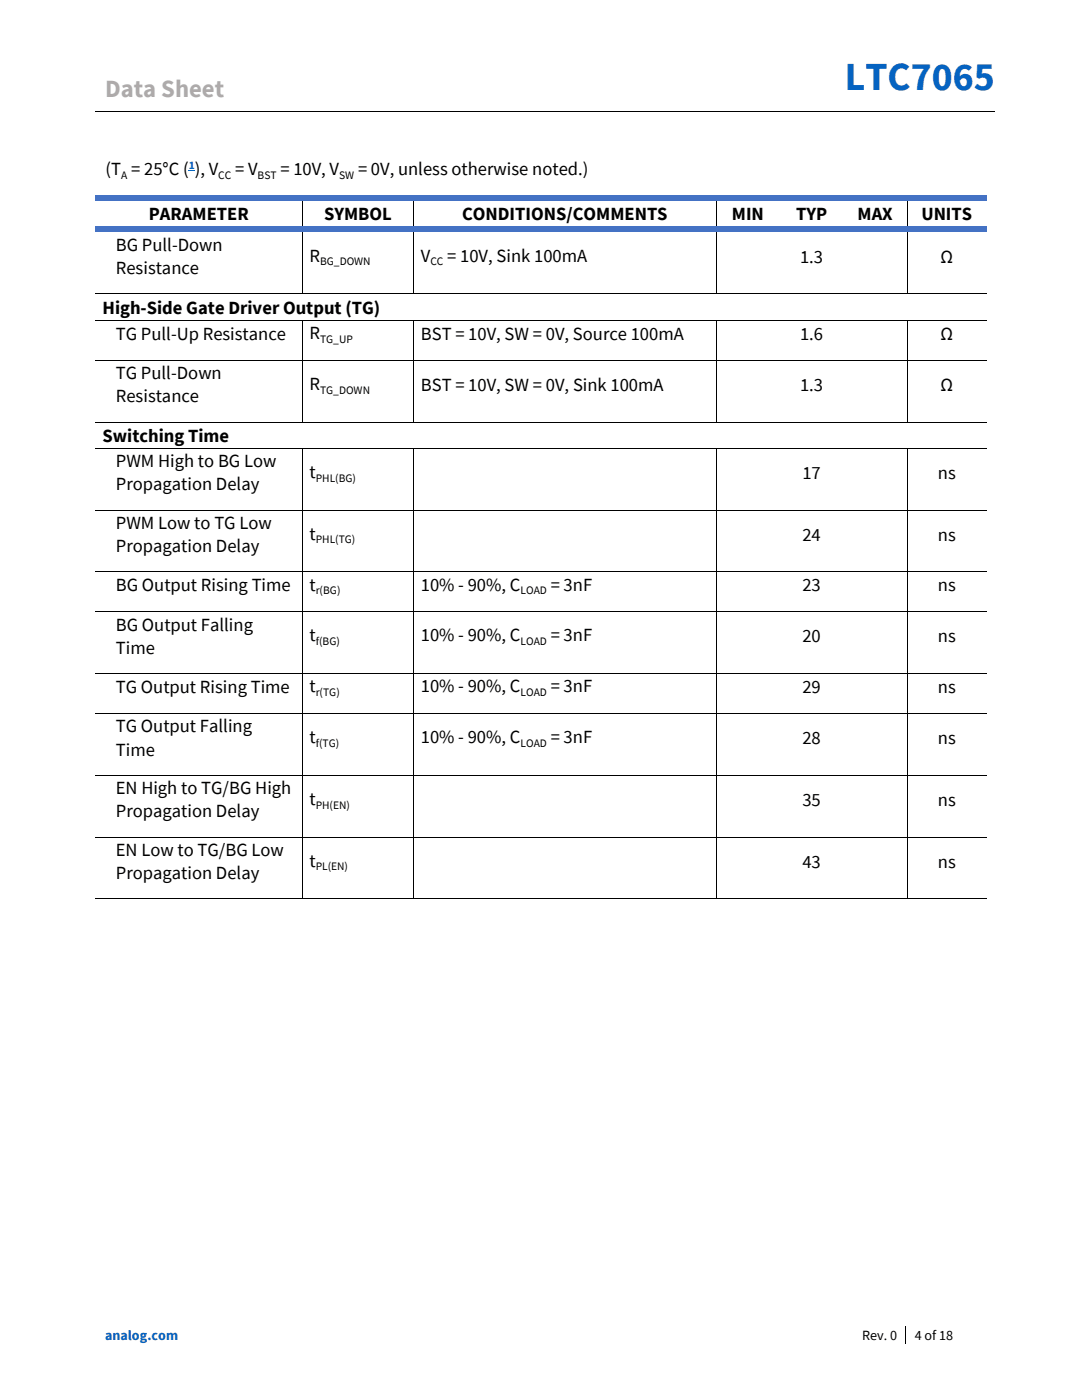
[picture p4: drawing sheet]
<svg xmlns="http://www.w3.org/2000/svg" width="216mm" height="279mm" viewBox="0 0 216 279" stroke-linecap="round" stroke-linejoin="round" font-family="sans-serif">
<defs><g id="words">
<text font-size="7.9" fill="#0563c1" x="168.6" y="18">LTC7065</text>
<text font-size="4.9" fill="#aeaaaa" x="21" y="19.3">Data Sheet</text>
<g font-size="3.7">
<text x="21.1" y="35">(T = 25°C ( ), V</text>
<text x="46.9" y="35">= V</text>
<text x="56" y="35">= 10V, V</text>
<text x="71.4" y="35">= 0V, unless otherwise noted.)</text>
<text x="29.7" y="44">PARAMETER</text>
<text x="64.7" y="44">SYMBOL</text>
<text x="92.2" y="44">CONDITIONS/COMMENTS</text>
<text x="146" y="44">MIN</text>
<text x="158.8" y="44">TYP</text>
<text x="171.1" y="44">MAX</text>
<text x="183.8" y="44">UNITS</text>
<text x="23.1" y="50.1">BG Pull-Down</text>
<text x="61.8" y="52.2">R</text>
<text x="84" y="52.2">V</text>
<text x="89.2" y="52.2">= 10V, Sink 100mA</text>
<text x="159.6" y="52.4">1.3</text>
<text x="187.7" y="52.4">Ω</text>
<text x="23.1" y="54.7">Resistance</text>
<text x="20.5" y="62.6">High-Side Gate Driver Output (TG)</text>
<text x="23.1" y="67.8">TG Pull-Up Resistance</text>
<text x="61.8" y="67.7">R</text>
<text x="84" y="67.8">BST = 10V, SW = 0V, Source 100mA</text>
<text x="159.6" y="67.8">1.6</text>
<text x="187.7" y="67.8">Ω</text>
<text x="23.1" y="75.7">TG Pull-Down</text>
<text x="61.8" y="77.8">R</text>
<text x="84" y="78">BST = 10V, SW = 0V, Sink 100mA</text>
<text x="159.6" y="78">1.3</text>
<text x="187.7" y="78">Ω</text>
<text x="23.1" y="80.3">Resistance</text>
<text x="20.5" y="88.2">Switching Time</text>
<text x="23.1" y="93.2">PWM High to BG Low</text>
<text x="61.8" y="95.4">t</text>
<text x="160.1" y="95.6">17</text>
<text x="187.1" y="95.6">ns</text>
<text x="23.1" y="97.9">Propagation Delay</text>
<text x="23.1" y="105.5">PWM Low to TG Low</text>
<text x="61.8" y="107.7">t</text>
<text x="160.1" y="107.9">24</text>
<text x="187.1" y="107.9">ns</text>
<text x="23.1" y="110.2">Propagation Delay</text>
<text x="23.1" y="118">BG Output Rising Time</text>
<text x="61.8" y="117.9">t</text>
<text x="84" y="117.9">10% - 90%, C</text>
<text x="109.9" y="117.9">= 3nF</text>
<text x="160.1" y="118">23</text>
<text x="187.1" y="118">ns</text>
<text x="23.1" y="125.9">BG Output Falling</text>
<text x="23.1" y="130.5">Time</text>
<text x="61.8" y="128">t</text>
<text x="84" y="128">10% - 90%, C</text>
<text x="109.9" y="128">= 3nF</text>
<text x="160.1" y="128.2">20</text>
<text x="187.1" y="128.2">ns</text>
<text x="23.1" y="138.4">TG Output Rising Time</text>
<text x="61.8" y="138.2">t</text>
<text x="84" y="138.2">10% - 90%, C</text>
<text x="109.9" y="138.2">= 3nF</text>
<text x="160.1" y="138.4">29</text>
<text x="187.1" y="138.4">ns</text>
<text x="23.1" y="146.2">TG Output Falling</text>
<text x="61.8" y="148.4">t</text>
<text x="84" y="148.4">10% - 90%, C</text>
<text x="109.9" y="148.4">= 3nF</text>
<text x="160.1" y="148.5">28</text>
<text x="187.1" y="148.5">ns</text>
<text x="23.1" y="150.8">Time</text>
<text x="23.1" y="158.5">EN High to TG/BG High</text>
<text x="61.8" y="160.7">t</text>
<text x="160.1" y="160.8">35</text>
<text x="187.1" y="160.8">ns</text>
<text x="23.1" y="163.1">Propagation Delay</text>
<text x="23.1" y="170.8">EN Low to TG/BG Low</text>
<text x="61.8" y="173">t</text>
<text x="160.1" y="173.1">43</text>
<text x="187.1" y="173.1">ns</text>
<text x="23.1" y="175.5">Propagation Delay</text>
</g>
<text font-size="2.8" fill="#0563c1" x="21" y="267.5">analog.com</text>
<g font-size="2.8">
<text x="172" y="267.5">Rev. 0</text>
<text x="182.5" y="267.5">4 of 18</text>
</g>
<g font-size="2.3">
<text x="24.2" y="35.7">A</text>
<text x="43.5" y="35.7">CC</text>
<text x="51.4" y="35.7">BST</text>
<text x="67.7" y="35.7">SW</text>
<text x="63.9" y="52.9">BG_DOWN</text>
<text x="85.9" y="52.9">CC</text>
<text x="63.9" y="68.4">TG_UP</text>
<text x="63.9" y="78.5">TG_DOWN</text>
<text x="63" y="96.1">PHL(BG)</text>
<text x="63" y="108.4">PHL(TG)</text>
<text x="63" y="118.6">r(BG)</text>
<text x="103.9" y="118.6">LOAD</text>
<text x="63" y="128.7">f(BG)</text>
<text x="103.9" y="128.7">LOAD</text>
<text x="63" y="138.9">r(TG)</text>
<text x="103.9" y="138.9">LOAD</text>
<text x="63" y="149">f(TG)</text>
<text x="103.9" y="149">LOAD</text>
<text x="63" y="161.4">PH(EN)</text>
<text x="63" y="173.7">PL(EN)</text>
</g>
<text font-size="2.3" fill="#006fb9" x="37.7" y="33.7">1</text>
<text font-size=".7" x="19" y="179.5">.</text>
</g></defs>
<path d="M19 22.3h83.2M102.4 22.3h96M180.6 264.7v3.5" fill="none" stroke="#000" stroke-width=".2"/>
<path d="M102.2 22.2h.2v.2h-.2z" fill-rule="evenodd" fill="#000"/>
<path d="M37.7 33.9h1.2v.1h-1.2z" fill-rule="evenodd" fill="#006fb9"/>
<g fill="#4472c4">
<path d="M19 39.1h41.2v1h-41.2z" fill-rule="evenodd"/>
<path d="M60.2 39.1h1.1v1h-1.1z" fill-rule="evenodd"/>
<path d="M61.3 39.1h21.2v1h-21.2z" fill-rule="evenodd"/>
<path d="M82.5 39.1h1v1h-1z" fill-rule="evenodd"/>
<path d="M83.5 39.1h59.3v1h-59.3z" fill-rule="evenodd"/>
<path d="M142.8 39.1h1.1v1h-1.1z" fill-rule="evenodd"/>
<path d="M143.9 39.1h11.7v1h-11.7z" fill-rule="evenodd"/>
<path d="M155.6 39.1h1v1h-1z" fill-rule="evenodd"/>
<path d="M156.6 39.1h11.7v1h-11.7z" fill-rule="evenodd"/>
<path d="M168.3 39.1h1v1h-1z" fill-rule="evenodd"/>
<path d="M169.3 39.1h11.6v1h-11.6z" fill-rule="evenodd"/>
<path d="M180.9 39.1h1.1v1h-1.1z" fill-rule="evenodd"/>
<path d="M182 39.1h14.9v1h-14.9z" fill-rule="evenodd"/>
<path d="M19 45.2h41.2v1h-41.2z" fill-rule="evenodd"/>
</g>
<path d="M60.3 40.1v5.1" fill="none" stroke="#000" stroke-width=".2"/>
<g fill="#4472c4">
<path d="M60.2 45.2h1.1v1h-1.1z" fill-rule="evenodd"/>
<path d="M61.3 45.2h21.2v1h-21.2z" fill-rule="evenodd"/>
</g>
<path d="M82.6 40.1v5.1" fill="none" stroke="#000" stroke-width=".2"/>
<g fill="#4472c4">
<path d="M82.5 45.2h1v1h-1z" fill-rule="evenodd"/>
<path d="M83.5 45.2h59.3v1h-59.3z" fill-rule="evenodd"/>
</g>
<path d="M142.9 40.1v5.1" fill="none" stroke="#000" stroke-width=".2"/>
<g fill="#4472c4">
<path d="M142.8 45.2h1.1v1h-1.1z" fill-rule="evenodd"/>
<path d="M143.9 45.2h11.7v1h-11.7z" fill-rule="evenodd"/>
<path d="M155.3 45.2h1.1v1h-1.1z" fill-rule="evenodd"/>
<path d="M156.4 45.2h11.9v1h-11.9z" fill-rule="evenodd"/>
<path d="M168 45.2h1.1v1h-1.1z" fill-rule="evenodd"/>
<path d="M169.1 45.2h11.8v1h-11.8z" fill-rule="evenodd"/>
</g>
<path d="M181 40.1v5.1" fill="none" stroke="#000" stroke-width=".2"/>
<g fill="#4472c4">
<path d="M180.9 45.2h1.1v1h-1.1z" fill-rule="evenodd"/>
<path d="M182 45.2h14.9v1h-14.9z" fill-rule="evenodd"/>
</g>
<g fill="none" stroke="#000" stroke-width=".2">
<path d="M19 58.7h41.2M60.3 46.2v12.4M60.4 58.7h22.1M82.6 46.2v12.4M82.6 58.7h60.2M142.9 46.2v12.4M143 58.7h12.6M155.8 58.7h12.5M168.5 58.7h12.4M181 46.2v12.4M181.1 58.7h15.8M19 63.9h41.2"/>
<path d="M19 71.9h41.2M60.3 64v7.8M60.3 72v12.1M60.4 63.9h22.1M60.4 71.9h22.1M82.6 64v7.8M82.6 72v12.1M82.6 63.9h60.2M82.6 71.9h60.2M142.9 64v7.8M142.9 72v12.1M143 63.9h12.6"/>
<path d="M143 71.9h12.6M155.8 63.9h12.5M155.8 71.9h12.5M168.5 63.9h12.4M168.5 71.9h12.4M181 64v7.8M181 72v12.1M181.1 63.9h15.8M181.1 71.9h15.8M19 84.2h41.2M19 89.5h41.2M60.3 89.6v12.1"/>
<path d="M60.4 84.2h22.1M60.4 89.5h22.1M82.6 89.6v12.1M82.6 84.2h60.2M82.6 89.5h60.2M142.9 89.6v12.1M143 84.2h12.6M143 89.5h12.6M155.8 84.2h12.5M155.8 89.5h12.5M168.5 84.2h12.4M168.5 89.5h12.4"/>
<path d="M181 89.6v12.1M181.1 84.2h15.8M181.1 89.5h15.8M19 101.8h41.2M19 114.1h41.2M60.3 101.9v12.1M60.3 114.2v7.8M60.4 101.8h22.1M60.4 114.1h22.1M82.6 101.9v12.1M82.6 114.2v7.8M82.6 101.8h60.2"/>
<path d="M82.6 114.1h60.2M142.9 101.9v12.1M142.9 114.2v7.8M143 101.8h12.6M143 114.1h12.6M155.8 101.8h12.5M155.8 114.1h12.5M168.5 101.8h12.4M168.5 114.1h12.4M181 101.9v12.1M181 114.2v7.8M181.1 101.8h15.8"/>
<path d="M181.1 114.1h15.8M19 122.1h41.2M19 134.4h41.2M60.3 122.2v12.2M60.3 134.5v7.9M60.4 122.1h22.1M60.4 134.4h22.1M82.6 122.2v12.2M82.6 134.5v7.9M82.6 122.1h60.2M82.6 134.4h60.2M142.9 122.2v12.2"/>
<path d="M142.9 134.5v7.9M143 122.1h12.6M143 134.4h12.6M155.8 122.1h12.5M155.8 134.4h12.5M168.5 122.1h12.4M168.5 134.4h12.4M181 122.2v12.2M181 134.5v7.9M181.1 122.1h15.8M181.1 134.4h15.8M19 142.4h41.2"/>
<path d="M19 154.8h41.2M60.3 142.5v12.2M60.3 154.8v12.2M60.4 142.4h22.1M60.4 154.8h22.1M82.6 142.5v12.2M82.6 154.8v12.2M82.6 142.4h60.2M82.6 154.8h60.2M142.9 142.5v12.2M142.9 154.8v12.2M143 142.4h12.6"/>
<path d="M143 154.8h12.6M155.8 142.4h12.5M155.8 154.8h12.5M168.5 142.4h12.4M168.5 154.8h12.4M181 142.5v12.2M181 154.8v12.2M181.1 142.4h15.8M181.1 154.8h15.8M19 167.1h41.2M19 179.4h41.2M60.3 167.1v12.2"/>
<path d="M60.4 167.1h22.1M60.4 179.4h22.1M82.6 167.1v12.2M82.6 167.1h60.2M82.6 179.4h60.2M142.9 167.1v12.2M143 167.1h12.6M143 179.4h12.6M155.8 167.1h12.5M155.8 179.4h12.5M168.5 167.1h12.4M168.5 179.4h12.4"/>
<path d="M181 167.1v12.2M181.1 167.1h15.8M181.1 179.4h15.8"/>
</g>
<g fill="#000">
<path d="M60.2 58.6h.2v.1h-.2z" fill-rule="evenodd"/>
<path d="M82.5 58.6h.1v.1h-.1z" fill-rule="evenodd"/>
<path d="M142.8 58.6h.2v.1h-.2z" fill-rule="evenodd"/>
<path d="M155.6 58.6h.2v.1h-.2z" fill-rule="evenodd"/>
<path d="M168.3 58.6h.2v.1h-.2z" fill-rule="evenodd"/>
<path d="M180.9 58.6h.2v.1h-.2z" fill-rule="evenodd"/>
<path d="M60.2 63.8h.2v.2h-.2z" fill-rule="evenodd"/>
<path d="M60.2 71.8h.2v.2h-.2z" fill-rule="evenodd"/>
<path d="M82.5 63.8h.1v.2h-.1z" fill-rule="evenodd"/>
<path d="M82.5 71.8h.1v.2h-.1z" fill-rule="evenodd"/>
<path d="M142.8 63.8h.2v.2h-.2z" fill-rule="evenodd"/>
<path d="M142.8 71.8h.2v.2h-.2z" fill-rule="evenodd"/>
<path d="M155.6 63.8h.2v.2h-.2z" fill-rule="evenodd"/>
<path d="M155.6 71.8h.2v.2h-.2z" fill-rule="evenodd"/>
<path d="M168.3 63.8h.2v.2h-.2z" fill-rule="evenodd"/>
<path d="M168.3 71.8h.2v.2h-.2z" fill-rule="evenodd"/>
<path d="M180.9 63.8h.2v.2h-.2z" fill-rule="evenodd"/>
<path d="M180.9 71.8h.2v.2h-.2z" fill-rule="evenodd"/>
<path d="M60.2 84.1h.2v.2h-.2z" fill-rule="evenodd"/>
<path d="M60.2 89.4h.2v.2h-.2z" fill-rule="evenodd"/>
<path d="M82.5 84.1h.1v.2h-.1z" fill-rule="evenodd"/>
<path d="M82.5 89.4h.1v.2h-.1z" fill-rule="evenodd"/>
<path d="M142.8 84.1h.2v.2h-.2z" fill-rule="evenodd"/>
<path d="M142.8 89.4h.2v.2h-.2z" fill-rule="evenodd"/>
<path d="M155.6 84.1h.2v.2h-.2z" fill-rule="evenodd"/>
<path d="M155.6 89.4h.2v.2h-.2z" fill-rule="evenodd"/>
<path d="M168.3 84.1h.2v.2h-.2z" fill-rule="evenodd"/>
<path d="M168.3 89.4h.2v.2h-.2z" fill-rule="evenodd"/>
<path d="M180.9 84.1h.2v.2h-.2z" fill-rule="evenodd"/>
<path d="M180.9 89.4h.2v.2h-.2z" fill-rule="evenodd"/>
<path d="M60.2 101.7h.2v.2h-.2z" fill-rule="evenodd"/>
<path d="M60.2 114h.2v.2h-.2z" fill-rule="evenodd"/>
<path d="M82.5 101.7h.1v.2h-.1z" fill-rule="evenodd"/>
<path d="M82.5 114h.1v.2h-.1z" fill-rule="evenodd"/>
<path d="M142.8 101.7h.2v.2h-.2z" fill-rule="evenodd"/>
<path d="M142.8 114h.2v.2h-.2z" fill-rule="evenodd"/>
<path d="M155.6 101.7h.2v.2h-.2z" fill-rule="evenodd"/>
<path d="M155.6 114h.2v.2h-.2z" fill-rule="evenodd"/>
<path d="M168.3 101.7h.2v.2h-.2z" fill-rule="evenodd"/>
<path d="M168.3 114h.2v.2h-.2z" fill-rule="evenodd"/>
<path d="M180.9 101.7h.2v.2h-.2z" fill-rule="evenodd"/>
<path d="M180.9 114h.2v.2h-.2z" fill-rule="evenodd"/>
<path d="M60.2 122h.2v.2h-.2z" fill-rule="evenodd"/>
<path d="M60.2 134.4h.2v.1h-.2z" fill-rule="evenodd"/>
<path d="M82.5 122h.1v.2h-.1z" fill-rule="evenodd"/>
<path d="M82.5 134.4h.1v.1h-.1z" fill-rule="evenodd"/>
<path d="M142.8 122h.2v.2h-.2z" fill-rule="evenodd"/>
<path d="M142.8 134.4h.2v.1h-.2z" fill-rule="evenodd"/>
<path d="M155.6 122h.2v.2h-.2z" fill-rule="evenodd"/>
<path d="M155.6 134.4h.2v.1h-.2z" fill-rule="evenodd"/>
<path d="M168.3 122h.2v.2h-.2z" fill-rule="evenodd"/>
<path d="M168.3 134.4h.2v.1h-.2z" fill-rule="evenodd"/>
<path d="M180.9 122h.2v.2h-.2z" fill-rule="evenodd"/>
<path d="M180.9 134.4h.2v.1h-.2z" fill-rule="evenodd"/>
<path d="M60.2 142.4h.2v.1h-.2z" fill-rule="evenodd"/>
<path d="M60.2 154.7h.2v.1h-.2z" fill-rule="evenodd"/>
<path d="M82.5 142.4h.1v.1h-.1z" fill-rule="evenodd"/>
<path d="M82.5 154.7h.1v.1h-.1z" fill-rule="evenodd"/>
<path d="M142.8 142.4h.2v.1h-.2z" fill-rule="evenodd"/>
<path d="M142.8 154.7h.2v.1h-.2z" fill-rule="evenodd"/>
<path d="M155.6 142.4h.2v.1h-.2z" fill-rule="evenodd"/>
<path d="M155.6 154.7h.2v.1h-.2z" fill-rule="evenodd"/>
<path d="M168.3 142.4h.2v.1h-.2z" fill-rule="evenodd"/>
<path d="M168.3 154.7h.2v.1h-.2z" fill-rule="evenodd"/>
<path d="M180.9 142.4h.2v.1h-.2z" fill-rule="evenodd"/>
<path d="M180.9 154.7h.2v.1h-.2z" fill-rule="evenodd"/>
<path d="M60.2 167h.2v.1h-.2z" fill-rule="evenodd"/>
<path d="M60.2 179.3h.2v.2h-.2z" fill-rule="evenodd"/>
<path d="M82.5 167h.1v.1h-.1z" fill-rule="evenodd"/>
<path d="M82.5 179.3h.1v.2h-.1z" fill-rule="evenodd"/>
<path d="M142.8 167h.2v.1h-.2z" fill-rule="evenodd"/>
<path d="M142.8 179.3h.2v.2h-.2z" fill-rule="evenodd"/>
<path d="M155.6 167h.2v.1h-.2z" fill-rule="evenodd"/>
<path d="M155.6 179.3h.2v.2h-.2z" fill-rule="evenodd"/>
<path d="M168.3 167h.2v.1h-.2z" fill-rule="evenodd"/>
<path d="M168.3 179.3h.2v.2h-.2z" fill-rule="evenodd"/>
<path d="M180.9 167h.2v.1h-.2z" fill-rule="evenodd"/>
<path d="M180.9 179.3h.2v.2h-.2z" fill-rule="evenodd"/>
</g>
<use href="#words"/>
</svg>
